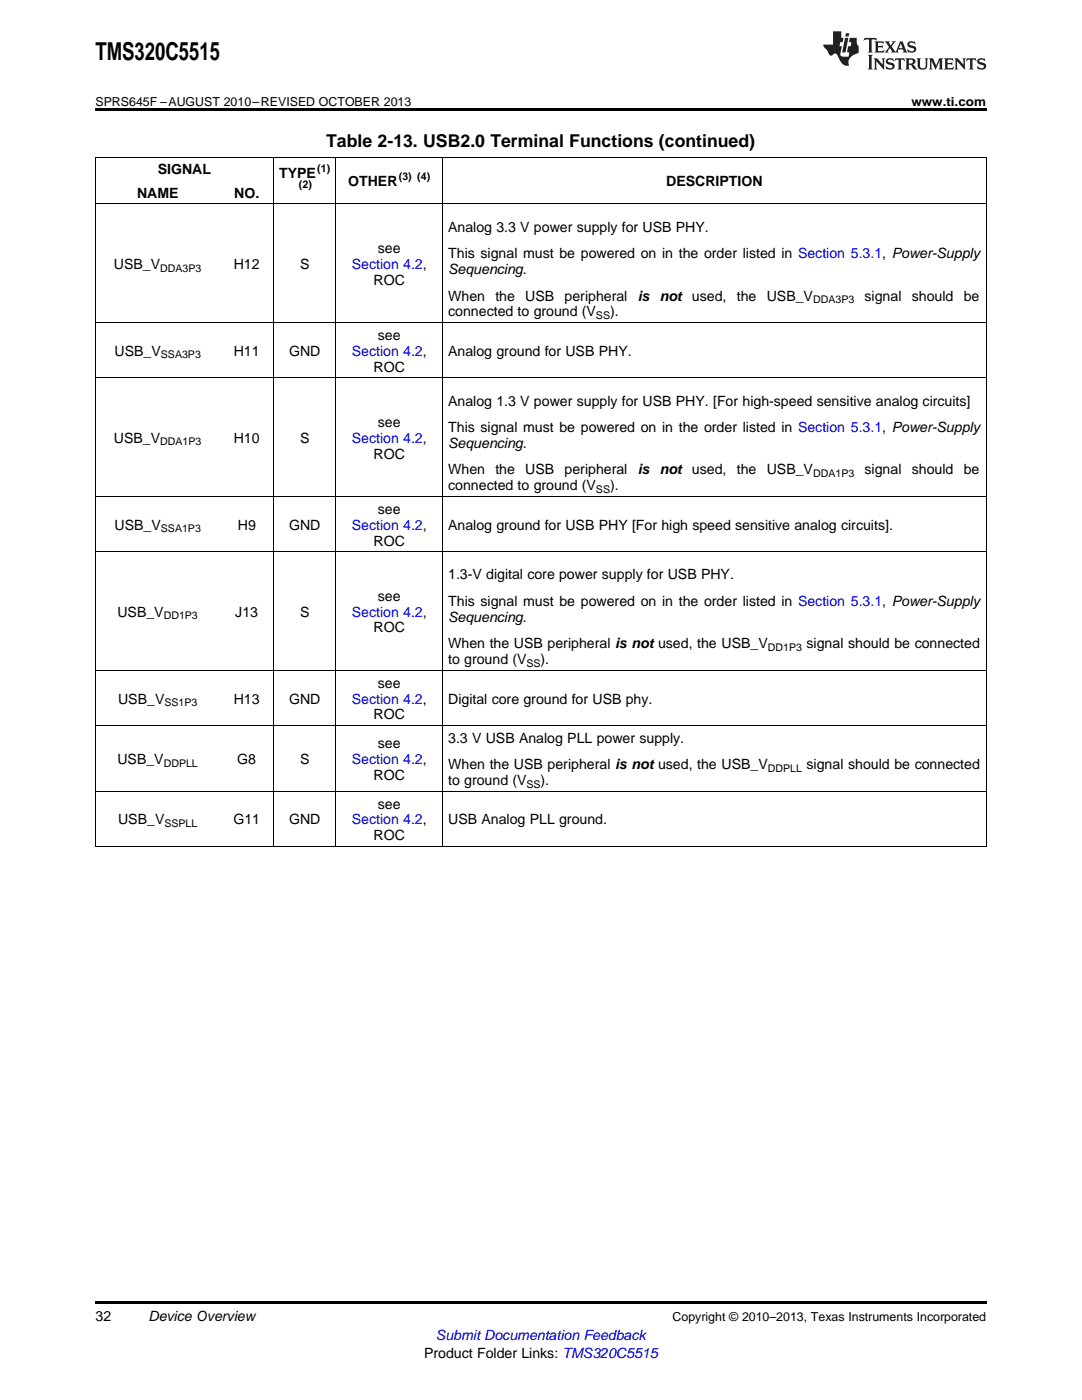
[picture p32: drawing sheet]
<svg xmlns="http://www.w3.org/2000/svg" width="216mm" height="279mm" viewBox="0 0 216 279" stroke-linecap="round" stroke-linejoin="round" font-family="sans-serif">
<defs><g id="words">
<text font-size="4.9" x="19" y="12">TMS320C5515</text>
<text font-size="3.5" x="65.1" y="29.3">Table 2-13. USB2.0 Terminal Functions (continued)</text>
<g font-size="2.8">
<text x="31.5" y="34.8">SIGNAL</text>
<text x="55.7" y="35.5">TYPE</text>
<text x="27.3" y="39.4">NAME</text>
<text x="46.7" y="39.4">NO.</text>
<text x="69.5" y="37.1">OTHER</text>
<text x="132.9" y="37.1">DESCRIPTION</text>
<text x="89.4" y="46.2">Analog 3.3 V power supply for USB PHY.</text>
<text x="22.7" y="53.6">USB_V</text>
<text x="46.6" y="53.6">H12</text>
<text x="59.9" y="53.6">S</text>
<text x="75.4" y="50.4">see</text>
<text x="89.4" y="51.5">This signal must be powered on in the order listed in Section 5.3.1, Power-Supply</text>
<text x="74.5" y="56.8">ROC</text>
<text x="89.4" y="54.7">Sequencing.</text>
<text x="89.4" y="60">When</text>
<text x="98.8" y="60">the</text>
<text x="104.8" y="60">USB</text>
<text x="112.7" y="60">peripheral</text>
<text x="127.2" y="60">is not used,</text>
<text x="147" y="60">the</text>
<text x="153" y="60">USB_V</text>
<text x="172.5" y="60">signal</text>
<text x="181.9" y="60">should</text>
<text x="192.3" y="60">be</text>
<text x="89.4" y="63.1">connected to ground (V</text>
<text x="121.7" y="63.1">).</text>
<text x="22.9" y="71">USB_V</text>
<text x="46.6" y="71">H11</text>
<text x="57.7" y="71">GND</text>
<text x="75.4" y="67.8">see</text>
<text x="89.4" y="71">Analog ground for USB PHY.</text>
<text x="74.5" y="74.2">ROC</text>
<text x="89.4" y="80.9">Analog 1.3 V power supply for USB PHY. [For high-speed sensitive analog circuits]</text>
<text x="22.7" y="88.3">USB_V</text>
<text x="46.6" y="88.3">H10</text>
<text x="59.9" y="88.3">S</text>
<text x="75.4" y="85.2">see</text>
<text x="89.4" y="86.2">This signal must be powered on in the order listed in Section 5.3.1, Power-Supply</text>
<text x="89.4" y="89.4">Sequencing.</text>
<text x="74.5" y="91.5">ROC</text>
<text x="89.4" y="94.7">When</text>
<text x="98.8" y="94.7">the</text>
<text x="104.8" y="94.7">USB</text>
<text x="112.7" y="94.7">peripheral</text>
<text x="127.2" y="94.7">is not used,</text>
<text x="147" y="94.7">the</text>
<text x="153" y="94.7">USB_V</text>
<text x="172.5" y="94.7">signal</text>
<text x="181.9" y="94.7">should</text>
<text x="192.3" y="94.7">be</text>
<text x="89.4" y="97.9">connected to ground (V</text>
<text x="121.7" y="97.9">).</text>
<text x="22.9" y="105.7">USB_V</text>
<text x="47.4" y="105.7">H9</text>
<text x="57.7" y="105.7">GND</text>
<text x="75.4" y="102.5">see</text>
<text x="89.4" y="105.7">Analog ground for USB PHY [For high speed sensitive analog circuits].</text>
<text x="74.5" y="108.9">ROC</text>
<text x="75.4" y="119.9">see</text>
<text x="89.4" y="115.6">1.3-V digital core power supply for USB PHY.</text>
<text x="23.4" y="123">USB_V</text>
<text x="47" y="123">J13</text>
<text x="59.9" y="123">S</text>
<text x="89.4" y="120.9">This signal must be powered on in the order listed in Section 5.3.1, Power-Supply</text>
<text x="89.4" y="124.1">Sequencing.</text>
<text x="74.5" y="126.2">ROC</text>
<text x="89.4" y="129.4">When the USB peripheral is not used, the USB_V</text>
<text x="160.9" y="129.4">signal should be connected</text>
<text x="75.4" y="137.2">see</text>
<text x="89.4" y="132.6">to ground (V</text>
<text x="107.9" y="132.6">).</text>
<text x="23.6" y="140.4">USB_V</text>
<text x="46.6" y="140.4">H13</text>
<text x="57.7" y="140.4">GND</text>
<text x="74.5" y="143.6">ROC</text>
<text x="89.4" y="140.4">Digital core ground for USB phy.</text>
<text x="75.4" y="149.3">see</text>
<text x="89.4" y="148.2">3.3 V USB Analog PLL power supply.</text>
<text x="23.4" y="152.5">USB_V</text>
<text x="47.3" y="152.5">G8</text>
<text x="59.9" y="152.5">S</text>
<text x="74.5" y="155.6">ROC</text>
<text x="89.4" y="153.5">When the USB peripheral is not used, the USB_V</text>
<text x="160.9" y="153.5">signal should be connected</text>
<text x="75.4" y="161.4">see</text>
<text x="89.4" y="156.7">to ground (V</text>
<text x="107.9" y="156.7">).</text>
<text x="23.6" y="164.5">USB_V</text>
<text x="46.6" y="164.5">G11</text>
<text x="57.7" y="164.5">GND</text>
<text x="74.5" y="167.7">ROC</text>
<text x="89.4" y="164.5">USB Analog PLL ground.</text>
<text x="19" y="263.6">32</text>
<text x="29.6" y="263.6">Device Overview</text>
<text x="84.6" y="270.9">Product Folder Links: TMS320C5515</text>
</g>
<g font-size="2.8" fill="#00f">
<text x="70.2" y="53.6">Section 4.2,</text>
<text x="70.2" y="71">Section 4.2,</text>
<text x="70.2" y="88.3">Section 4.2,</text>
<text x="70.2" y="105.7">Section 4.2,</text>
<text x="70.2" y="123">Section 4.2,</text>
<text x="70.2" y="140.4">Section 4.2,</text>
<text x="70.2" y="152.5">Section 4.2,</text>
<text x="70.2" y="164.5">Section 4.2,</text>
<text x="87" y="267.4">Submit Documentation Feedback</text>
</g>
<g font-size="2.5">
<text x="19" y="21.1">SPRS645F –AUGUST 2010–REVISED OCTOBER 2013</text>
<text x="181.9" y="21.1">www.ti.com</text>
<text x="134.2" y="263.6">Copyright © 2010–2013, Texas Instruments Incorporated</text>
</g>
<g font-size="2.1">
<text x="63.3" y="34.4">(1)</text>
<text x="79.6" y="36">(3) (4)</text>
<text x="59.7" y="37.6">(2)</text>
<text x="32" y="54.2">DDA3P3</text>
<text x="118.9" y="63.7">SS</text>
<text x="162.2" y="60.5">DDA3P3</text>
<text x="32.1" y="71.5">SSA3P3</text>
<text x="32" y="88.9">DDA1P3</text>
<text x="162.2" y="95.2">DDA1P3</text>
<text x="118.9" y="98.4">SS</text>
<text x="32.1" y="106.3">SSA1P3</text>
<text x="32.7" y="123.6">DD1P3</text>
<text x="153.2" y="130">DD1P3</text>
<text x="105.1" y="133.1">SS</text>
<text x="32.8" y="141">SS1P3</text>
<text x="32.7" y="153">DDPLL</text>
<text x="153.2" y="154.1">DDPLL</text>
<text x="105.1" y="157.3">SS</text>
<text x="32.8" y="165.1">SSPLL</text>
</g>
</g></defs>
<path d="M19 21.6h177.8v.6h-177.8zM19 259.7h177.8v.5h-177.8z" fill="#000"/>
<g fill="none" stroke="#000" stroke-width=".2">
<path d="M19 31.3h177.8M19.1 31.4v137.6M54.6 31.4v137.6M67 31.4v137.6M88.3 31.4v137.6M196.8 31.4v137.6M19 40.7h177.8M19 75.4h177.8M19 64.4h177.8M19 99.1h177.8M19 110.1h177.8M19 133.8h177.8"/>
<path d="M19 157.9h177.8M19 144.8h177.8M19 168.9h177.8"/>
</g>
<g fill="#231f20">
<path d="M172.5 7.6l-.1 .5 .4-.2h.6v.1v2.1l-.2 .4h.9l-.2-.4v-2.1l.1-.1h.5l.5 .2-.2-.5zM174.5 8.3l.2 .3v1.5l-.2 .4h1.8l.2-.6a1.04 1.04 0 0 1-1.3 .2v-.7h.6l.3 .2v-.6l-.3 .2h-.6v-.6l.8-.1 .4 .3-.2-.5zM176.5 8.3l.9 1.1-.9 1.1h.8l-.2-.2 .4-.7 .5 .7-.2 .2h1.5l-.2-.2 .2-.4h.9l.1 .4-.2 .2h1l-.3-.3-.7-1.9h-.5l-.9 2-.8-1 .9-1h-.8l.1 .3-.4 .5-.3-.6 .1-.2zM179.7 8.6l.4 1h-.7zM181.3 8.4a.63 .63 0 0 0-.2 .7 .63 .63 0 0 0 .6 .4l.6 .2 .1 .2a.75 .75 0 0 1-.7 .4 .75 .75 0 0 1-.6-.5l.1 .7 .1-.1a1.11 1.11 0 0 0 1.5-.6 1.13 1.13 0 0 0-1.2-.8l-.1-.4a1.04 1.04 0 0 1 1.2 .2l-.2-.5-.2 .1-.4-.2zM173.2 10.9l.2 .4v2.2l-.2 .4h1l-.3-.4v-2.2l.3-.4zM174.3 11.6l.3 .4v1.5l-.3 .4h.8l-.2-.4v-1.3l1.5 1.7v-1.9l.2-.4h-.7l.2 .4v.9l-1.1-1.3zM177 11.8a.62 .62 0 0 0-.2 .7 .62 .62 0 0 0 .6 .4l.6 .1 .1 .3a.76 .76 0 0 1-.7 .3 .76 .76 0 0 1-.7-.4l.2 .7 .1-.1a1.11 1.11 0 0 0 1.5-.6 1.13 1.13 0 0 0-1.2-.8l-.1-.4a1.04 1.04 0 0 1 1.2 .2l-.2-.6-.2 .1-.5-.1zM178.7 11.6l-.2 .6a.61 .61 0 0 1 .8-.3v1.6l-.2 .4h.9l-.2-.4v-1.6a.63 .63 0 0 1 .7 .3l-.1-.6zM180.6 11.6l.3 .4v1.5l-.3 .4h1l-.2-.2-.1-.8 .6 .2a.76 .76 0 0 0 1.2 .7l-1-1a.58 .58 0 0 0 .6-.5 .58 .58 0 0 0-.5-.6zM181.4 11.9h.1a.45 .45 0 0 1 .5 .1 .45 .45 0 0 1 .1 .5l-.8 .2zM182.9 11.6l.2 .2a2.17 2.17 0 0 0 .3 1.9 .99 .99 0 0 0 1.6-.6v-1.1l.2-.4h-.7l.2 .2a1.92 1.92 0 0 1-.2 1.8 .6 .6 0 0 1-.9-.5v-1.1l.2-.4zM185.4 11.6l.2 .4v1.5l-.2 .4h.7l-.2-.4v-1.4l.8 1.8 .8-1.8v1.4l-.2 .4h.9l-.2-.4v-1.5l.2-.4h-.8l-.6 1.5-.6-1.5zM188.4 11.6l.2 .4v1.5l-.2 .4h1.8l.1-.6a1.04 1.04 0 0 1-1.2 .1v-.6h.5l.4 .2v-.6l-.4 .2h-.5v-.7h.8l.3 .3-.1-.6zM190.5 11.6l.2 .4v1.5l-.2 .4h.7l-.2-.4v-1.3l1.5 1.7v-1.9l.2-.4h-.7l.2 .4v.9l-1.1-1.3zM192.9 11.6l-.1 .6a.61 .61 0 0 1 .7-.3l.1 1.6-.3 .4h1l-.3-.4 .1-1.6a.63 .63 0 0 1 .7 .3l-.1-.6zM195.2 11.8a.62 .62 0 0 0-.2 .7 .62 .62 0 0 0 .6 .4l.6 .1 .1 .3a.76 .76 0 0 1-.7 .3 .76 .76 0 0 1-.6-.4l.1 .7 .1-.1a1.11 1.11 0 0 0 1.6-.6 1.13 1.13 0 0 0-1.3-.8l-.1-.4a1.04 1.04 0 0 1 1.2 .2l-.1-.6-.2 .1-.5-.1z"/>
<path d="M166.2 6.3v2.6h-1.9v.4l.8 .9a.91 .91 0 0 0 1 .8 .56 .56 0 0 1 .5-.3 .56 .56 0 0 1 .5 .3l.4 .8a1.53 1.53 0 0 0 1.9 1.2 1.54 1.54 0 0 1 1-2.1l.9-.3v-1.4a1.52 1.52 0 0 1-.4-1.6h-1.3l-.2 .8h.5l-.2 .8h-.5l-.1 1v.2l.4 .1-.2 .8a1.93 1.93 0 0 1-1.6-.3l.3-1.8h-.5l.2-.8h.4l.2-.8h-.4v-1.3zM168.6 7.6l-.6 2.9h.7l.6-2.9zM168.8 6.6l-.1 .7h.6l.2-.7z"/>
</g>
<use href="#words"/>
</svg>
